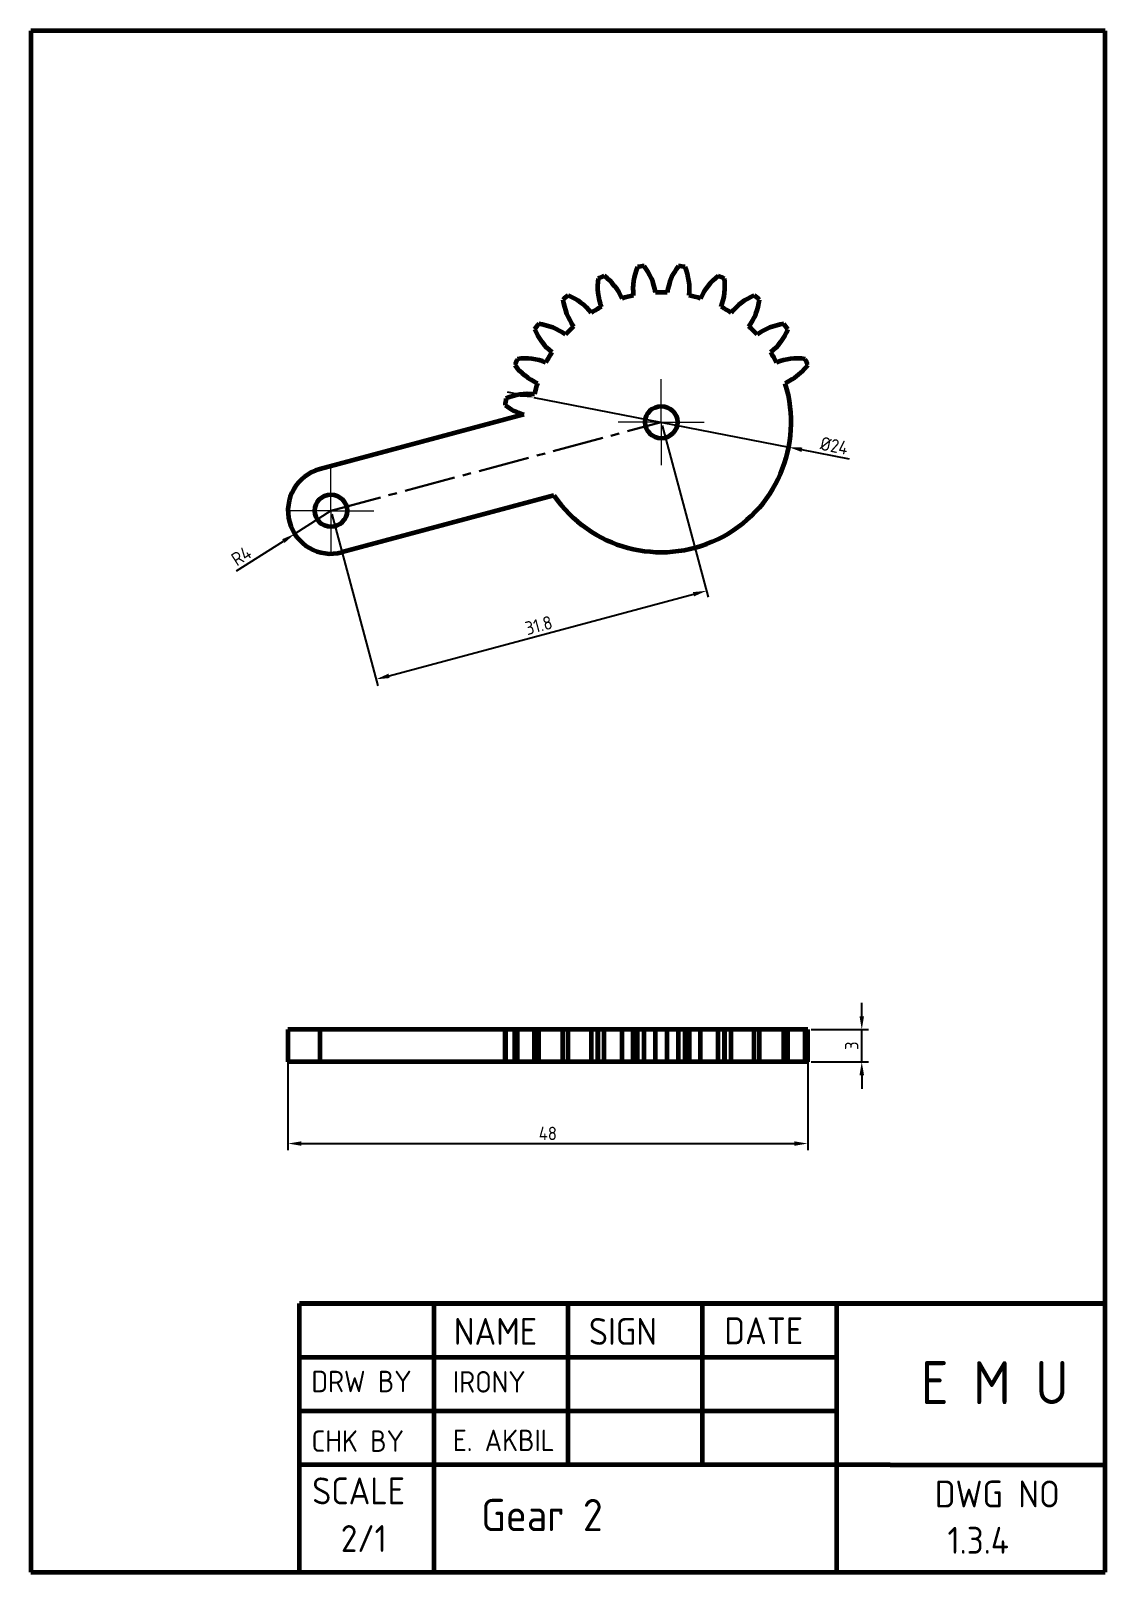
# Paper-space layout 'Title Block' of a CAD drawing. Header units: millimetres. Extents: x 4 to 204, y 4 to 291.
# The model-space entities are those that its viewports show. They can reach past a viewport. Long polylines and large blocks are cut down to what shows.
import ezdxf

# ---------------------------------------------------------------- set-up
doc = ezdxf.new("R2010")
doc.units = ezdxf.units.MM
doc.linetypes.add('CENTER2', pattern=[28.575, 19.05, -3.175, 3.175, -3.175])
doc.layers.get('0').update_dxf_attribs({"lineweight": 60})
doc.layers.add('Annotations', color=50, linetype='Continuous', lineweight=30)
doc.layers.add('Center Lines', color=140, linetype='CENTER2', lineweight=30)
doc.layers.add('viewport', color=7, linetype='Continuous')
doc.layers.get('viewport').off()
doc.styles.get("Standard").update_dxf_attribs({"font": 'ISOCP.SHX'})
doc.dimstyles.new('Annotative', dxfattribs={"dimscale": 0, "dimtxt": 2.5, "dimasz": 2.5, "dimexe": 1.25, "dimexo": 0.625, "dimtad": 1, "dimtxsty": 'Standard', "dimcen": 2.5, "dimadec": 0, "dimazin": 0, "dimtfac": 1, "dimtmove": 0, "dimatfit": 3, "dimfxl": 1, "dimarcsym": 0})

# ---------------------------------------------------------------- blocks, each defined once
blk = doc.blocks.new('SW_CENTERMARKSYMBOL_0')
at = {"color": 0, "linetype": 'Continuous', "lineweight": 0}
for p, q in [((0, 2.5), (0, 4)), ((0, 0), (0, 2.5)), ((-2.5, 0), (-4, 0)), ((0, 0), (-2.5, 0)), ((0, 0), (0, -2.5)), ((0, 0), (2.5, 0)), ((2.5, 0), (4, 0)), ((0, -2.5), (0, -4))]:
    blk.add_line(p, q, dxfattribs=at)
blk = doc.blocks.new('SW_CENTERMARKSYMBOL_1')
at = {"color": 0, "linetype": 'Continuous', "lineweight": 0}
for p, q in [((0, 2.5), (0, 4)), ((0, 0), (0, 2.5)), ((-2.5, 0), (-4, 0)), ((0, 0), (-2.5, 0)), ((0, 0), (0, -2.5)), ((0, 0), (2.5, 0)), ((2.5, 0), (4, 0)), ((0, -2.5), (0, -4))]:
    blk.add_line(p, q, dxfattribs=at)
blk = doc.blocks.new('*D5')
at = {"layer": 'Annotations', "color": 0, "lineweight": -2, "transparency": 16777216}
for p, q in [((169.39, 210.57), (169.39, 202.35)), ((217.77, 210.57), (217.77, 202.35)), ((170.64, 202.97), (216.52, 202.97))]:
    blk.add_line(p, q, dxfattribs=at)
at = {"layer": 'Annotations', "color": 0, "transparency": 16777216}
for points in [[(170.64, 203.18), (170.64, 202.76), (169.39, 202.97)], [(216.52, 203.18), (216.52, 202.76), (217.77, 202.97)]]:
    blk.add_solid(points, dxfattribs=at)
at = {"layer": 'Defpoints', "color": 0, "transparency": 16777216}
for p in [(169.39, 210.88), (217.77, 210.88), (217.77, 202.97)]:
    blk.add_point(p, dxfattribs=at)
at = {"layer": 'Annotations', "color": 0, "transparency": 16777216, "insert": (193.58, 203.91), "char_height": 1.25, "attachment_point": 5}
blk.add_mtext('48', dxfattribs=at)
blk = doc.blocks.new('*D6')
at = {"layer": 'Annotations', "color": 0, "lineweight": -2, "transparency": 16777216}
for p, q in [((222.8, 214.83), (222.8, 216.08)), ((218.08, 213.58), (223.43, 213.58)), ((222.8, 210.58), (222.8, 213.58)), ((218.08, 210.58), (223.43, 210.58)), ((222.8, 209.33), (222.8, 208.08))]:
    blk.add_line(p, q, dxfattribs=at)
at = {"layer": 'Annotations', "color": 0, "transparency": 16777216}
for points in [[(222.59, 214.83), (223.01, 214.83), (222.8, 213.58)], [(222.59, 209.33), (223.01, 209.33), (222.8, 210.58)]]:
    blk.add_solid(points, dxfattribs=at)
at = {"layer": 'Defpoints', "color": 0, "transparency": 16777216}
for p in [(217.77, 213.58), (222.8, 213.58), (217.77, 210.58)]:
    blk.add_point(p, dxfattribs=at)
at = {"layer": 'Annotations', "color": 0, "transparency": 16777216, "insert": (221.86, 212.08), "char_height": 1.25, "attachment_point": 5, "rotation": 90}
blk.add_mtext('3', dxfattribs=at)
blk = doc.blocks.new('*D7')
at = {"layer": 'Annotations', "color": 0, "lineweight": -2, "transparency": 16777216}
for p, q in [((204.22, 269.82), (208.51, 253.83)), ((173.47, 261.58), (177.76, 245.59)), ((178.8, 246.52), (207.14, 254.11))]:
    blk.add_line(p, q, dxfattribs=at)
at = {"layer": 'Annotations', "color": 0, "transparency": 16777216}
for points in [[(207.08, 254.31), (207.19, 253.91), (208.34, 254.43)], [(178.75, 246.72), (178.85, 246.31), (177.59, 246.19)]]:
    blk.add_solid(points, dxfattribs=at)
at = {"layer": 'Defpoints', "color": 0, "transparency": 16777216}
for p in [(204.14, 270.13), (173.39, 261.89), (208.34, 254.43)]:
    blk.add_point(p, dxfattribs=at)
at = {"layer": 'Annotations', "color": 0, "transparency": 16777216, "insert": (192.73, 251.22), "char_height": 1.25, "attachment_point": 5, "rotation": 15}
blk.add_mtext('31.8', dxfattribs=at)
blk = doc.blocks.new('*D8')
at = {"layer": 'Annotations', "color": 0, "lineweight": -2, "transparency": 16777216}
for p, q in [((191.04, 272.68), (189.82, 272.92)), ((192.27, 272.44), (216.01, 267.81)), ((221.65, 266.7), (217.23, 267.57))]:
    blk.add_line(p, q, dxfattribs=at)
at = {"layer": 'Annotations', "color": 0, "transparency": 16777216}
for points in [[(191.08, 272.89), (191, 272.48), (192.27, 272.44)], [(217.27, 267.77), (217.19, 267.36), (216.01, 267.81)]]:
    blk.add_solid(points, dxfattribs=at)
at = {"layer": 'Defpoints', "color": 0, "transparency": 16777216}
for p in [(192.27, 272.44), (216.01, 267.81)]:
    blk.add_point(p, dxfattribs=at)
at = {"layer": 'Annotations', "color": 0, "transparency": 16777216, "insert": (220.23, 267.94), "char_height": 1.25, "attachment_point": 5, "rotation": 348.9446}
blk.add_mtext('%%C24', dxfattribs=at)
blk = doc.blocks.new('*D9')
at = {"layer": 'Annotations', "color": 0, "lineweight": -2, "transparency": 16777216}
for p, q in [((173.39, 261.89), (170.02, 259.73)), ((164.61, 256.28), (168.96, 259.06))]:
    blk.add_line(p, q, dxfattribs=at)
at = {"layer": 'Annotations', "color": 0, "transparency": 16777216}
blk.add_solid([(168.85, 259.24), (169.07, 258.89), (170.02, 259.73)], dxfattribs=at)
at = {"layer": 'Defpoints', "color": 0, "transparency": 16777216}
for p in [(173.39, 261.89), (170.02, 259.73)]:
    blk.add_point(p, dxfattribs=at)
at = {"layer": 'Annotations', "color": 0, "transparency": 16777216, "insert": (165.05, 257.68), "char_height": 1.25, "attachment_point": 5, "rotation": 32.5471}
blk.add_mtext('R4', dxfattribs=at)

msp = doc.modelspace()

# ---------------------------------------------------------------- linework, layer by layer
at = {"color": 7, "linetype": 'Continuous'}
for p, q in [((216.326, 274.126), (215.682, 273.726)), ((191.33, 270.835), (172.353, 265.75)), ((194.15, 263.309), (174.423, 258.023)), ((169.388, 213.576), (169.388, 210.576)), ((172.353, 213.576), (169.388, 213.576)), ((172.353, 213.576), (172.353, 210.576)), ((189.601, 213.576), (172.353, 213.576)), ((189.601, 210.576), (189.601, 213.576)), ((189.682, 213.576), (189.601, 213.576)), ((189.682, 210.576), (189.682, 213.576)), ((190.51, 213.576), (189.682, 213.576)), ((190.51, 210.576), (190.51, 213.576)), ((190.749, 213.576), (190.51, 213.576)), ((190.749, 210.576), (190.749, 213.576)), ((192.348, 213.576), (190.749, 213.576)), ((192.348, 210.576), (192.348, 213.576)), ((192.728, 213.576), (192.348, 213.576)), ((192.728, 210.576), (192.728, 213.576)), ((194.989, 213.576), (192.728, 213.576)), ((194.989, 210.576), (194.989, 213.576)), ((195.485, 213.576), (194.989, 213.576)), ((195.485, 210.576), (195.485, 213.576)), ((197.628, 213.576), (195.485, 213.576)), ((197.628, 210.576), (197.628, 213.576)), ((198.207, 213.576), (197.628, 213.576)), ((198.207, 213.576), (198.207, 210.576)), ((198.254, 213.576), (198.207, 213.576)), ((198.254, 210.576), (198.254, 213.576)), ((198.831, 213.576), (198.254, 213.576)), ((198.831, 210.576), (198.831, 213.576)), ((200.487, 213.576), (198.831, 213.576)), ((200.487, 210.576), (200.487, 213.576)), ((201.505, 213.576), (200.487, 213.576)), ((201.505, 213.576), (201.505, 210.576)), ((201.92, 213.576), (201.505, 213.576)), ((201.92, 210.576), (201.92, 213.576)), ((202.539, 213.576), (201.92, 213.576)), ((202.539, 210.576), (202.539, 213.576)), ((203.595, 213.576), (202.539, 213.576)), ((203.595, 210.576), (203.595, 213.576)), ((204.681, 213.576), (203.595, 213.576)), ((204.681, 210.576), (204.681, 213.576)), ((205.737, 213.576), (204.681, 213.576)), ((205.737, 210.576), (205.737, 213.576)), ((206.356, 213.576), (205.737, 213.576)), ((206.356, 210.576), (206.356, 213.576)), ((206.771, 213.576), (206.356, 213.576)), ((206.771, 210.576), (206.771, 213.576)), ((207.789, 213.576), (206.771, 213.576)), ((207.789, 210.576), (207.789, 213.576)), ((209.445, 213.576), (207.789, 213.576)), ((209.445, 210.576), (209.445, 213.576)), ((210.022, 213.576), (209.445, 213.576)), ((210.022, 210.576), (210.022, 213.576)), ((210.069, 213.576), (210.022, 213.576)), ((210.069, 210.576), (210.069, 213.576)), ((210.648, 213.576), (210.069, 213.576)), ((210.648, 210.576), (210.648, 213.576)), ((212.792, 213.576), (210.648, 213.576)), ((212.792, 210.576), (212.792, 213.576)), ((213.287, 213.576), (212.792, 213.576)), ((213.287, 210.576), (213.287, 213.576)), ((215.548, 213.576), (213.287, 213.576)), ((215.548, 210.576), (215.548, 213.576)), ((215.928, 213.576), (215.548, 213.576)), ((215.928, 210.576), (215.928, 213.576)), ((217.527, 213.576), (215.928, 213.576)), ((217.527, 210.576), (217.527, 213.576)), ((217.766, 213.576), (217.527, 213.576)), ((217.766, 210.576), (217.766, 213.576)), ((172.353, 210.576), (169.388, 210.576)), ((189.601, 210.576), (172.353, 210.576)), ((189.682, 210.576), (189.601, 210.576)), ((190.51, 210.576), (189.682, 210.576)), ((190.749, 210.576), (190.51, 210.576)), ((192.348, 210.576), (190.749, 210.576)), ((192.728, 210.576), (192.348, 210.576)), ((194.989, 210.576), (192.728, 210.576)), ((195.485, 210.576), (194.989, 210.576)), ((197.628, 210.576), (195.485, 210.576)), ((198.207, 210.576), (197.628, 210.576)), ((198.254, 210.576), (198.207, 210.576)), ((198.831, 210.576), (198.254, 210.576)), ((200.487, 210.576), (198.831, 210.576)), ((201.505, 210.576), (200.487, 210.576)), ((201.92, 210.576), (201.505, 210.576)), ((202.539, 210.576), (201.92, 210.576)), ((203.595, 210.576), (202.539, 210.576)), ((204.681, 210.576), (203.595, 210.576)), ((205.737, 210.576), (204.681, 210.576)), ((206.356, 210.576), (205.737, 210.576)), ((206.771, 210.576), (206.356, 210.576)), ((207.789, 210.576), (206.771, 210.576)), ((209.445, 210.576), (207.789, 210.576)), ((210.022, 210.576), (209.445, 210.576)), ((210.069, 210.576), (210.022, 210.576)), ((210.648, 210.576), (210.069, 210.576)), ((212.792, 210.576), (210.648, 210.576)), ((213.287, 210.576), (212.792, 210.576)), ((215.548, 210.576), (213.287, 210.576)), ((215.928, 210.576), (215.548, 210.576)), ((217.527, 210.576), (215.928, 210.576)), ((217.766, 210.576), (217.527, 210.576))]:
    msp.add_line(p, q, dxfattribs=at)
for centre in [(204.138, 270.126), (173.388, 261.887)]:
    msp.add_circle(centre, 1.5, dxfattribs=at)
for centre, radius, start, end in [((206.905, 282.506), 5.4, 157.39651, 186.0693), ((204.138, 270.126), 14.625, 96.27726, 98.72274), ((198.261, 281.368), 5.4, 8.9307, 37.60349), ((210.015, 281.368), 5.4, 142.39651, 171.0693), ((204.138, 270.126), 14.625, 81.27726, 83.72274), ((201.371, 282.506), 5.4, 353.9307, 22.60349), ((203.607, 282.801), 5.4, 172.39651, 201.0693), ((204.138, 270.126), 14.625, 111.27726, 113.72274), ((195.551, 279.464), 5.4, 23.9307, 52.60349), ((212.725, 279.464), 5.4, 127.39651, 156.0693), ((204.138, 270.126), 14.625, 66.27726, 68.72274), ((204.669, 282.801), 5.4, 338.9307, 7.60349), ((204.138, 270.126), 14.625, 126.27726, 128.72274), ((200.344, 282.231), 5.4, 187.39651, 216.0693), ((193.427, 276.924), 5.4, 38.9307, 67.60349), ((204.138, 270.126), 12.093, 102.4277, 107.5723), ((204.138, 270.126), 12.093, 87.4277, 92.5723), ((204.138, 270.126), 12.093, 72.4277, 77.5723), ((214.849, 276.924), 5.4, 112.39651, 141.0693), ((207.932, 282.231), 5.4, 323.9307, 352.60349), ((204.138, 270.126), 14.625, 51.27726, 53.72274), ((204.138, 270.126), 12.093, 117.4277, 122.5723), ((204.138, 270.126), 12.093, 57.4277, 62.5723), ((204.138, 270.126), 14.625, 141.27726, 143.72274), ((197.341, 280.837), 5.4, 202.39651, 231.0693), ((192.033, 273.92), 5.4, 53.9307, 82.60349), ((204.138, 270.126), 12.093, 132.4277, 137.5723), ((204.138, 270.126), 12.093, 42.4277, 47.5723), ((216.243, 273.92), 5.4, 97.39651, 126.0693), ((210.936, 280.837), 5.4, 308.9307, 337.60349), ((204.138, 270.126), 14.625, 36.27726, 38.72274), ((204.138, 270.126), 14.625, 156.27726, 158.72274), ((191.463, 270.657), 5.4, 68.9307, 97.60349), ((204.138, 270.126), 12.093, 147.4277, 152.5723), ((204.138, 270.126), 12.093, 27.4277, 32.5723), ((216.813, 270.657), 5.4, 82.39651, 111.0693), ((204.138, 270.126), 14.625, 21.27726, 23.72274), ((194.8, 278.713), 5.4, 217.39651, 246.0693), ((213.476, 278.713), 5.4, 301.85457, 322.60349), ((191.758, 267.359), 5.4, 83.9307, 112.60349), ((204.138, 270.126), 12.093, 162.4277, 167.5723), ((204.138, 270.126), 12.093, 214.31593, 17.32008), ((204.138, 270.126), 14.625, 171.27726, 173.72274), ((192.896, 276.003), 5.4, 232.39651, 253.14543), ((173.388, 261.887), 4, 105, 285)]:
    msp.add_arc(centre, radius, start, end, dxfattribs=at)
at = {"layer": 'Center Lines'}
msp.add_line((173.388, 261.887), (204.138, 270.126), dxfattribs=at)

# ---------------------------------------------------------------- block references
at = {"color": 7, "linetype": 'Continuous', "lineweight": 0}
for name, p in [('SW_CENTERMARKSYMBOL_0', (204.138, 270.126)), ('SW_CENTERMARKSYMBOL_1', (173.388, 261.887))]:
    msp.add_blockref(name, p, dxfattribs=at)

# ---------------------------------------------------------------- dimensions: what is measured, and where the dimension line sits
at = {"layer": 'Annotations'}
dim = msp.add_diameter_dim_2p(p1=(192.27, 272.445), p2=(216.006, 267.807), text='%%C24', dimstyle='Annotative', dxfattribs=at)
dim.commit()
dim.dimension.update_dxf_attribs({"geometry": '*D8', "text_midpoint": (220.235, 267.936)})
dim = msp.add_aligned_dim(p1=(173.388, 261.887), p2=(204.138, 270.126), distance=-16.248, text='31.8', dimstyle='Annotative', dxfattribs=at)
dim.commit()
dim.dimension.update_dxf_attribs({"geometry": '*D7', "text_midpoint": (192.726, 251.217)})
dim = msp.add_radius_dim(center=(173.388, 261.887), mpoint=(170.016, 259.735), dimstyle='Annotative', dxfattribs=at)
dim.commit()
dim.dimension.update_dxf_attribs({"geometry": '*D9', "text_midpoint": (165.556, 256.888), "dimtype": 164})
dim = msp.add_linear_dim(base=(222.802, 213.576), p1=(217.766, 210.576), p2=(217.766, 213.576), angle=90, dimstyle='Annotative', dxfattribs=at)
dim.commit()
dim.dimension.update_dxf_attribs({"geometry": '*D6', "text_midpoint": (221.865, 212.076)})
dim = msp.add_linear_dim(base=(217.766, 202.971), p1=(169.388, 210.88), p2=(217.766, 210.88), text='48', dimstyle='Annotative', dxfattribs=at)
dim.commit()
dim.dimension.update_dxf_attribs({"geometry": '*D5', "text_midpoint": (193.577, 203.908)})

psp = doc.layouts.new('Title Block')

# ---------------------------------------------------------------- linework, layer by layer
for p, q in [((204.2, 291.19), (4.2, 291.19)), ((4.2, 291.19), (4.2, 4.19)), ((204.2, 4.19), (204.2, 291.19)), ((54.2, 54.19), (204.2, 54.19)), ((54.2, 4.19), (54.2, 54.19)), ((164.2, 54.19), (54.2, 54.19)), ((154.2, 44.19), (54.2, 44.19)), ((154.2, 34.19), (54.2, 34.19)), ((164.2, 24.19), (54.2, 24.19)), ((79.2, 24.19), (79.2, 4.19)), ((4.2, 4.19), (204.2, 4.19))]:
    psp.add_line(p, q)
at = {"linetype": 'Continuous'}
for p, q in [((104.2, 54.19), (79.2, 54.19)), ((79.2, 54.19), (79.2, 24.19)), ((129.2, 54.19), (104.2, 54.19)), ((104.2, 54.19), (104.2, 24.19)), ((154.2, 54.19), (129.2, 54.19)), ((129.2, 54.19), (129.2, 24.19)), ((204.2, 54.19), (154.2, 54.19)), ((154.2, 54.19), (154.2, 4.19)), ((164.2, 24.19), (204.2, 24.19))]:
    psp.add_line(p, q, dxfattribs=at)

# ---------------------------------------------------------------- texts
at = {"attachment_point": 1}
for s, insert, char_height, width in [('NAME', (82.94, 51.52), 5, 20.6755), ('SIGN', (108.1, 51.52), 5, 20.6755), ('DATE', (133.3, 51.64), 5, 20.6755), ('E M U', (169.88, 43.48), 8, 31.5091), ('DRW BY', (56.44, 41.7), 4, 27.5), ('IRONY', (82.78, 41.63), 4, 21.0405), ('CHK BY', (56.44, 30.6), 4, 27.5), ('E. AKBIL', (82.78, 30.73), 4, 21.0405), ('SCALE', (56.59, 21.83), 5, 20.6755), ('DWG NO', (172.48, 21.25), 5, 29.164), ('Gear 2', (88.05, 17.83), 6, 82.5), ('2/1', (61.91, 12.96), 5, 20.6755), ('1.3.4', (174.86, 12.63), 5, 20.6755)]:
    psp.add_mtext(s, dxfattribs=dict(at, insert=insert, char_height=char_height, width=width))

# ---------------------------------------------------------------- viewports
at = {"layer": 'viewport', "view_target_point": (210, 148.5)}
psp.add_viewport(center=(104.2, 172.69), size=(200, 237), view_center_point=(-14.546, 98.814), view_height=118.5, dxfattribs=at)

doc.saveas('drawing.dxf')
